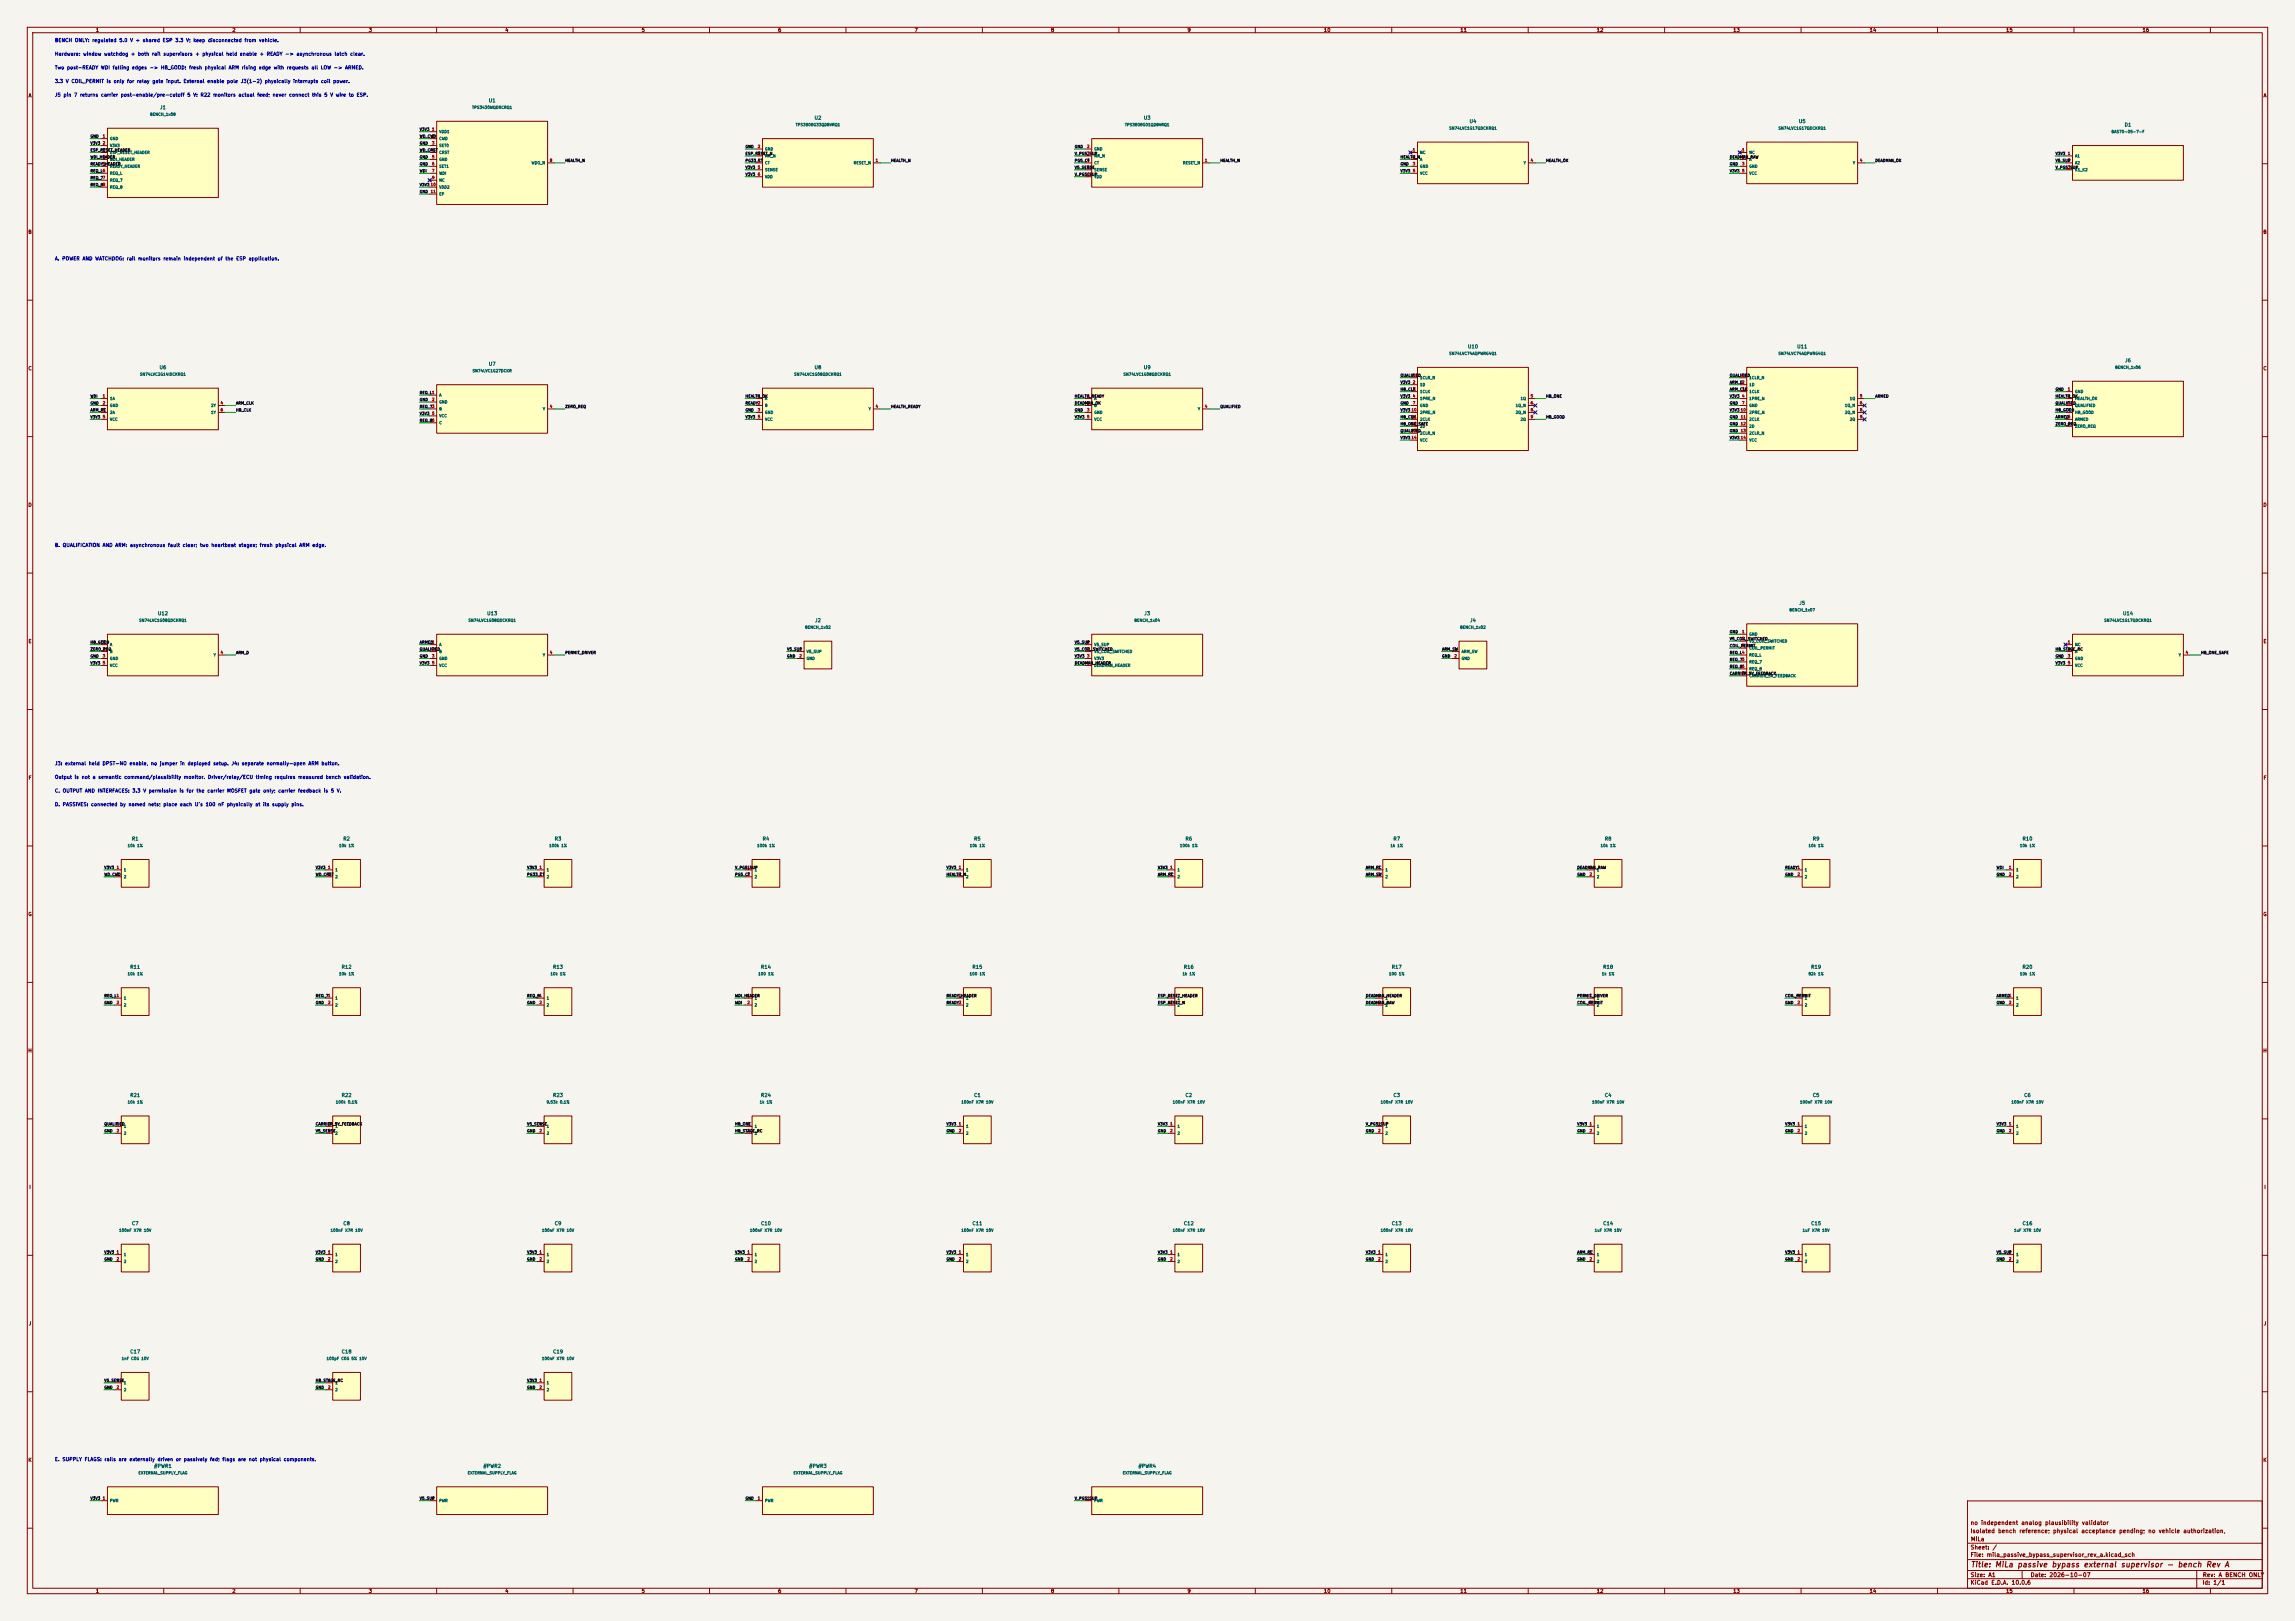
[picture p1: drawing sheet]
<svg xmlns="http://www.w3.org/2000/svg" width="841mm" height="594mm" viewBox="0 0 841 594" stroke-linecap="round" stroke-linejoin="round" font-family="sans-serif">
<defs><g id="words">
<text font-size="2" fill="#840000" x="722" y="574.8">Title: MiLa passive bypass external supervisor - bench Rev A</text>
<g font-size="1.5" fill="#840000">
<text x="721.9" y="562.1">Isolated bench reference; physical acceptance pending; no vehicle authorization,</text>
<text x="721.9" y="559.1">no independent analog plausibility validator</text>
<text x="721.9" y="568.1">Sheet: /</text>
<text x="722" y="565.1">MiLa</text>
<text x="721.9" y="570.8">File: mila_passive_bypass_supervisor_rev_a.kicad_sch</text>
<text x="721.9" y="581">KiCad E.D.A. 10.0.6</text>
<text x="721.9" y="578.2">Size: A1</text>
<text x="743.9" y="578.2">Date: 2026-10-07</text>
<text x="806.9" y="581">Id: 1/1</text>
<text x="807" y="578.2">Rev: A BENCH ONLY</text>
</g>
<g font-size="1.3" fill="#840000">
<text x="35" y="12">1</text>
<text x="85" y="12">2</text>
<text x="135" y="12">3</text>
<text x="185" y="12">4</text>
<text x="235" y="12">5</text>
<text x="285" y="12">6</text>
<text x="335" y="12">7</text>
<text x="385" y="12">8</text>
<text x="435" y="12">9</text>
<text x="485" y="12">10</text>
<text x="535" y="12">11</text>
<text x="585" y="12">12</text>
<text x="635" y="12">13</text>
<text x="685" y="12">14</text>
<text x="735" y="12">15</text>
<text x="785" y="12">16</text>
<text x="10.3" y="36">A</text>
<text x="829.3" y="36">A</text>
<text x="10.2" y="86">B</text>
<text x="829.2" y="86">B</text>
<text x="10.2" y="136">C</text>
<text x="829.2" y="136">C</text>
<text x="10.2" y="186">D</text>
<text x="829.2" y="186">D</text>
<text x="10.3" y="236">E</text>
<text x="829.3" y="236">E</text>
<text x="10.3" y="286">F</text>
<text x="829.3" y="286">F</text>
<text x="10.2" y="336">G</text>
<text x="829.2" y="336">G</text>
<text x="10.2" y="386">H</text>
<text x="829.2" y="386">H</text>
<text x="10.6" y="436">I</text>
<text x="829.6" y="436">I</text>
<text x="10.4" y="486">J</text>
<text x="829.4" y="486">J</text>
<text x="10.2" y="536">K</text>
<text x="829.2" y="536">K</text>
<text x="35" y="584">1</text>
<text x="85" y="584">2</text>
<text x="135" y="584">3</text>
<text x="185" y="584">4</text>
<text x="235" y="584">5</text>
<text x="285" y="584">6</text>
<text x="335" y="584">7</text>
<text x="385" y="584">8</text>
<text x="435" y="584">9</text>
<text x="485" y="584">10</text>
<text x="535" y="584">11</text>
<text x="585" y="584">12</text>
<text x="635" y="584">13</text>
<text x="685" y="584">14</text>
<text x="735" y="584">15</text>
<text x="785" y="584">16</text>
</g>
<g font-size="1.3" fill="#0000c2">
<text x="20" y="15.7">BENCH ONLY: regulated 5.0 V + shared ESP 3.3 V; keep disconnected from vehicle.</text>
<text x="20" y="20.7">Hardware: window watchdog + both rail supervisors + physical held enable + READY -&gt; asynchronous latch clear.</text>
<text x="20" y="25.7">Two post-READY WDI falling edges -&gt; HB_GOOD; fresh physical ARM rising edge with requests all LOW -&gt; ARMED.</text>
<text x="20" y="30.7">3.3 V COIL_PERMIT is only for relay gate input. External enable pole J3(1-2) physically interrupts coil power.</text>
<text x="20" y="35.7">J5 pin 7 returns carrier post-enable/pre-cutoff 5 V: R22 monitors actual feed; never connect this 5 V wire to ESP.</text>
<text x="20" y="95.7">A. POWER AND WATCHDOG: rail monitors remain independent of the ESP application.</text>
<text x="20" y="200.7">B. QUALIFICATION AND ARM: asynchronous fault clear; two heartbeat stages; fresh physical ARM edge.</text>
<text x="20" y="280.7">J3: external held DPST-NO enable, no jumper in deployed setup. J4: separate normally-open ARM button.</text>
<text x="20" y="285.7">Output is not a semantic command/plausibility monitor. Driver/relay/ECU timing requires measured bench validation.</text>
<text x="20" y="290.7">C. OUTPUT AND INTERFACES: 3.3 V permission is for the carrier MOSFET gate only; carrier feedback is 5 V.</text>
<text x="20" y="295.7">D. PASSIVES: connected by named nets; place each U's 100 nF physically at its supply pins.</text>
<text x="20" y="535.7">E. SUPPLY FLAGS: rails are externally driven or passively fed; flags are not physical components.</text>
</g>
<g font-size="1.3" fill="#006464">
<text x="58.5" y="40.3">J1</text>
<text x="178.9" y="37.8">U1</text>
<text x="298.3" y="44.1">U2</text>
<text x="419" y="44.1">U3</text>
<text x="538.4" y="45.4">U4</text>
<text x="659" y="45.4">U5</text>
<text x="778.4" y="46.7">D1</text>
<text x="537.7" y="128">U10</text>
<text x="658.4" y="128">U11</text>
<text x="58.3" y="135.6">U6</text>
<text x="178.9" y="134.3">U7</text>
<text x="298.3" y="135.6">U8</text>
<text x="419" y="135.6">U9</text>
<text x="778.6" y="133">J6</text>
<text x="659.2" y="221.9">J5</text>
<text x="57.7" y="225.8">U12</text>
<text x="178.3" y="225.8">U13</text>
<text x="419.2" y="225.8">J3</text>
<text x="777.8" y="225.8">U14</text>
<text x="298.5" y="228.3">J2</text>
<text x="538.5" y="228.3">J4</text>
<text x="48.2" y="308.3">R1</text>
<text x="125.6" y="308.3">R2</text>
<text x="203.1" y="308.3">R3</text>
<text x="279.3" y="308.3">R4</text>
<text x="356.8" y="308.3">R5</text>
<text x="434.2" y="308.3">R6</text>
<text x="510.4" y="308.3">R7</text>
<text x="587.9" y="308.3">R8</text>
<text x="664.1" y="308.3">R9</text>
<text x="741" y="308.3">R10</text>
<text x="47.6" y="355.3">R11</text>
<text x="125" y="355.3">R12</text>
<text x="202.5" y="355.3">R13</text>
<text x="278.7" y="355.3">R14</text>
<text x="356.2" y="355.3">R15</text>
<text x="433.6" y="355.3">R16</text>
<text x="509.8" y="355.3">R17</text>
<text x="587.3" y="355.3">R18</text>
<text x="663.5" y="355.3">R19</text>
<text x="741" y="355.3">R20</text>
<text x="47.6" y="402.3">R21</text>
<text x="125" y="402.3">R22</text>
<text x="202.5" y="402.3">R23</text>
<text x="278.7" y="402.3">R24</text>
<text x="356.8" y="402.3">C1</text>
<text x="434.2" y="402.3">C2</text>
<text x="510.4" y="402.3">C3</text>
<text x="587.9" y="402.3">C4</text>
<text x="664.1" y="402.3">C5</text>
<text x="741.6" y="402.3">C6</text>
<text x="48.2" y="449.3">C7</text>
<text x="125.6" y="449.3">C8</text>
<text x="203.1" y="449.3">C9</text>
<text x="278.7" y="449.3">C10</text>
<text x="356.2" y="449.3">C11</text>
<text x="433.6" y="449.3">C12</text>
<text x="509.8" y="449.3">C13</text>
<text x="587.3" y="449.3">C14</text>
<text x="663.5" y="449.3">C15</text>
<text x="741" y="449.3">C16</text>
<text x="47.6" y="496.3">C17</text>
<text x="125" y="496.3">C18</text>
<text x="202.5" y="496.3">C19</text>
<text x="56.3" y="538.2">#PWR1</text>
<text x="177" y="538.2">#PWR2</text>
<text x="296.4" y="538.2">#PWR3</text>
<text x="417" y="538.2">#PWR4</text>
</g>
<g font-size="1" fill="#006464">
<text x="172.9" y="40.1">TPS3430WQDRCRQ1</text>
<text x="54.9" y="42.7">BENCH_1x08</text>
<text x="291.5" y="46.5">TPS3808G33QDBVRQ1</text>
<text x="412.1" y="46.5">TPS3808G01QDBVRQ1</text>
<text x="530.9" y="47.7">SN74LVC1G17QDCKRQ1</text>
<text x="651.6" y="47.7">SN74LVC1G17QDCKRQ1</text>
<text x="40.2" y="51.6">GND</text>
<text x="160.8" y="49">VDD1</text>
<text x="160.8" y="51.6">CWD</text>
<text x="773.6" y="49">BAS70-05-7-F</text>
<text x="40.2" y="54.1">V3V3</text>
<text x="40.2" y="56.6">ESP_RESET_HEADER</text>
<text x="40.2" y="59.2">WDI_HEADER</text>
<text x="160.8" y="54.1">SET0</text>
<text x="160.8" y="56.6">CRST</text>
<text x="160.8" y="59.2">GND</text>
<text x="280.2" y="55.4">GND</text>
<text x="280.2" y="57.9">MR_N</text>
<text x="400.9" y="55.4">GND</text>
<text x="400.9" y="57.9">MR_N</text>
<text x="520.2" y="56.6">NC</text>
<text x="520.2" y="59.2">A</text>
<text x="640.9" y="56.6">NC</text>
<text x="640.9" y="59.2">A</text>
<text x="760.3" y="57.9">A1</text>
<text x="40.2" y="61.7">READY_HEADER</text>
<text x="40.2" y="64.3">REQ_L</text>
<text x="160.8" y="61.7">SET1</text>
<text x="160.8" y="64.3">WDI</text>
<text x="194.7" y="60.4">WDO_N</text>
<text x="280.2" y="60.4">CT</text>
<text x="280.2" y="63">SENSE</text>
<text x="280.2" y="65.5">VDD</text>
<text x="312.7" y="60.4">RESET_N</text>
<text x="400.9" y="60.4">CT</text>
<text x="400.9" y="63">SENSE</text>
<text x="400.9" y="65.5">VDD</text>
<text x="433.4" y="60.4">RESET_N</text>
<text x="520.2" y="61.7">GND</text>
<text x="520.2" y="64.3">VCC</text>
<text x="558.2" y="60.4">Y</text>
<text x="640.9" y="61.7">GND</text>
<text x="640.9" y="64.3">VCC</text>
<text x="678.9" y="60.4">Y</text>
<text x="760.3" y="60.4">A2</text>
<text x="760.3" y="63">K1_K2</text>
<text x="40.2" y="66.8">REQ_7</text>
<text x="40.2" y="69.3">REQ_8</text>
<text x="160.8" y="66.8">NC</text>
<text x="160.8" y="69.3">VDD2</text>
<text x="160.8" y="71.9">EP</text>
<text x="530.9" y="130.3">SN74LVC74AQPWRG4Q1</text>
<text x="651.6" y="130.3">SN74LVC74AQPWRG4Q1</text>
<text x="51.1" y="137.9">SN74LVC2G14IDCKRQ1</text>
<text x="173" y="136.6">SN74LVC1G27DCKR</text>
<text x="290.9" y="137.9">SN74LVC1G08QDCKRQ1</text>
<text x="411.5" y="137.9">SN74LVC1G08QDCKRQ1</text>
<text x="775" y="135.4">BENCH_1x06</text>
<text x="520.2" y="139.2">1CLR_N</text>
<text x="520.2" y="141.7">1D</text>
<text x="640.9" y="139.2">1CLR_N</text>
<text x="640.9" y="141.7">1D</text>
<text x="40.2" y="146.8">1A</text>
<text x="40.2" y="149.3">GND</text>
<text x="77.2" y="149.3">2Y</text>
<text x="160.8" y="145.5">A</text>
<text x="160.8" y="148.1">GND</text>
<text x="280.2" y="146.8">A</text>
<text x="280.2" y="149.3">B</text>
<text x="400.9" y="146.8">A</text>
<text x="400.9" y="149.3">B</text>
<text x="520.2" y="144.3">1CLK</text>
<text x="520.2" y="146.8">1PRE_N</text>
<text x="520.2" y="149.3">GND</text>
<text x="555.3" y="149.3">1Q_N</text>
<text x="557.1" y="146.8">1Q</text>
<text x="640.9" y="144.3">1CLK</text>
<text x="640.9" y="146.8">1PRE_N</text>
<text x="640.9" y="149.3">GND</text>
<text x="675.9" y="149.3">1Q_N</text>
<text x="677.7" y="146.8">1Q</text>
<text x="760.3" y="144.3">GND</text>
<text x="760.3" y="146.8">HEALTH_OK</text>
<text x="760.3" y="149.3">QUALIFIED</text>
<text x="40.2" y="151.9">2A</text>
<text x="40.2" y="154.4">VCC</text>
<text x="77.2" y="151.9">1Y</text>
<text x="160.8" y="150.6">B</text>
<text x="160.8" y="153.2">VCC</text>
<text x="160.8" y="155.7">C</text>
<text x="198.8" y="150.6">Y</text>
<text x="280.2" y="151.9">GND</text>
<text x="280.2" y="154.4">VCC</text>
<text x="318.2" y="150.6">Y</text>
<text x="400.9" y="151.9">GND</text>
<text x="400.9" y="154.4">VCC</text>
<text x="438.8" y="150.6">Y</text>
<text x="520.2" y="151.9">2PRE_N</text>
<text x="520.2" y="154.4">2CLK</text>
<text x="555.3" y="151.9">2Q_N</text>
<text x="557.1" y="154.4">2Q</text>
<text x="640.9" y="151.9">2PRE_N</text>
<text x="640.9" y="154.4">2CLK</text>
<text x="675.9" y="151.9">2Q_N</text>
<text x="677.7" y="154.4">2Q</text>
<text x="760.3" y="151.9">HB_GOOD</text>
<text x="760.3" y="154.4">ARMED</text>
<text x="520.2" y="157">2D</text>
<text x="520.2" y="159.5">2CLR_N</text>
<text x="640.9" y="157">2D</text>
<text x="640.9" y="159.5">2CLR_N</text>
<text x="760.3" y="157">ZERO_REQ</text>
<text x="520.2" y="162">VCC</text>
<text x="640.9" y="162">VCC</text>
<text x="655.6" y="224.3">BENCH_1x07</text>
<text x="50.9" y="228.1">SN74LVC1G08QDCKRQ1</text>
<text x="171.5" y="228.1">SN74LVC1G08QDCKRQ1</text>
<text x="294.9" y="230.6">BENCH_1x02</text>
<text x="415.6" y="228.1">BENCH_1x04</text>
<text x="534.9" y="230.6">BENCH_1x02</text>
<text x="640.9" y="233.2">GND</text>
<text x="770.9" y="228.1">SN74LVC1G17QDCKRQ1</text>
<text x="40.2" y="237">A</text>
<text x="40.2" y="239.5">B</text>
<text x="160.8" y="237">A</text>
<text x="160.8" y="239.5">B</text>
<text x="295.4" y="239.5">V5_SUP</text>
<text x="400.9" y="237">V5_SUP</text>
<text x="400.9" y="239.5">V5_COIL_SWITCHED</text>
<text x="535.5" y="239.5">ARM_SW</text>
<text x="640.9" y="235.7">V5_COIL_SWITCHED</text>
<text x="640.9" y="238.2">COIL_PERMIT</text>
<text x="760.3" y="237">NC</text>
<text x="760.3" y="239.5">A</text>
<text x="40.2" y="242.1">GND</text>
<text x="40.2" y="244.6">VCC</text>
<text x="78.2" y="240.8">Y</text>
<text x="160.8" y="242.1">GND</text>
<text x="160.8" y="244.6">VCC</text>
<text x="198.8" y="240.8">Y</text>
<text x="295.4" y="242.1">GND</text>
<text x="400.9" y="242.1">V3V3</text>
<text x="400.9" y="244.6">DEADMAN_HEADER</text>
<text x="535.5" y="242.1">GND</text>
<text x="640.9" y="240.8">REQ_L</text>
<text x="640.9" y="243.3">REQ_7</text>
<text x="640.9" y="245.9">REQ_8</text>
<text x="760.3" y="242.1">GND</text>
<text x="760.3" y="244.6">VCC</text>
<text x="798.2" y="240.8">Y</text>
<text x="640.9" y="248.4">CARRIER_5V_FEEDBACK</text>
<text x="46.6" y="310.6">10k 1%</text>
<text x="124.1" y="310.6">10k 1%</text>
<text x="201.1" y="310.6">100k 1%</text>
<text x="277.3" y="310.6">100k 1%</text>
<text x="355.3" y="310.6">10k 1%</text>
<text x="432.2" y="310.6">100k 1%</text>
<text x="509.4" y="310.6">1k 1%</text>
<text x="586.4" y="310.6">10k 1%</text>
<text x="662.6" y="310.6">10k 1%</text>
<text x="740.1" y="310.6">10k 1%</text>
<text x="45.3" y="319.5">1</text>
<text x="45.3" y="322.1">2</text>
<text x="122.7" y="319.5">1</text>
<text x="122.7" y="322.1">2</text>
<text x="200.2" y="319.5">1</text>
<text x="200.2" y="322.1">2</text>
<text x="276.4" y="319.5">1</text>
<text x="276.4" y="322.1">2</text>
<text x="353.9" y="319.5">1</text>
<text x="353.9" y="322.1">2</text>
<text x="431.3" y="319.5">1</text>
<text x="431.3" y="322.1">2</text>
<text x="507.5" y="319.5">1</text>
<text x="507.5" y="322.1">2</text>
<text x="585" y="319.5">1</text>
<text x="585" y="322.1">2</text>
<text x="661.2" y="319.5">1</text>
<text x="661.2" y="322.1">2</text>
<text x="738.7" y="319.5">1</text>
<text x="738.7" y="322.1">2</text>
<text x="46.6" y="357.6">10k 1%</text>
<text x="124.1" y="357.6">10k 1%</text>
<text x="201.6" y="357.6">10k 1%</text>
<text x="277.7" y="357.6">100 1%</text>
<text x="355.2" y="357.6">100 1%</text>
<text x="433.2" y="357.6">1k 1%</text>
<text x="508.9" y="357.6">100 1%</text>
<text x="586.9" y="357.6">1k 1%</text>
<text x="662.6" y="357.6">82k 1%</text>
<text x="740.1" y="357.6">10k 1%</text>
<text x="45.3" y="366.5">1</text>
<text x="45.3" y="369.1">2</text>
<text x="122.7" y="366.5">1</text>
<text x="122.7" y="369.1">2</text>
<text x="200.2" y="366.5">1</text>
<text x="200.2" y="369.1">2</text>
<text x="276.4" y="366.5">1</text>
<text x="276.4" y="369.1">2</text>
<text x="353.9" y="366.5">1</text>
<text x="353.9" y="369.1">2</text>
<text x="431.3" y="366.5">1</text>
<text x="431.3" y="369.1">2</text>
<text x="507.5" y="366.5">1</text>
<text x="507.5" y="369.1">2</text>
<text x="585" y="366.5">1</text>
<text x="585" y="369.1">2</text>
<text x="661.2" y="366.5">1</text>
<text x="661.2" y="369.1">2</text>
<text x="738.7" y="366.5">1</text>
<text x="738.7" y="369.1">2</text>
<text x="46.6" y="404.6">10k 1%</text>
<text x="122.9" y="404.6">100k 0.1%</text>
<text x="200.2" y="404.6">9.53k 0.1%</text>
<text x="278.3" y="404.6">1k 1%</text>
<text x="352.1" y="404.6">100nF X7R 10V</text>
<text x="429.6" y="404.6">100nF X7R 10V</text>
<text x="505.8" y="404.6">100nF X7R 10V</text>
<text x="583.3" y="404.6">100nF X7R 10V</text>
<text x="659.5" y="404.6">100nF X7R 10V</text>
<text x="736.9" y="404.6">100nF X7R 10V</text>
<text x="45.3" y="413.5">1</text>
<text x="122.7" y="413.5">1</text>
<text x="200.2" y="413.5">1</text>
<text x="276.4" y="413.5">1</text>
<text x="353.9" y="413.5">1</text>
<text x="431.3" y="413.5">1</text>
<text x="507.5" y="413.5">1</text>
<text x="585" y="413.5">1</text>
<text x="661.2" y="413.5">1</text>
<text x="738.7" y="413.5">1</text>
<text x="45.3" y="416">2</text>
<text x="122.7" y="416">2</text>
<text x="200.2" y="416">2</text>
<text x="276.4" y="416">2</text>
<text x="353.9" y="416">2</text>
<text x="431.3" y="416">2</text>
<text x="507.5" y="416">2</text>
<text x="585" y="416">2</text>
<text x="661.2" y="416">2</text>
<text x="738.7" y="416">2</text>
<text x="43.5" y="451.6">100nF X7R 10V</text>
<text x="121" y="451.6">100nF X7R 10V</text>
<text x="198.5" y="451.6">100nF X7R 10V</text>
<text x="274.7" y="451.6">100nF X7R 10V</text>
<text x="352.1" y="451.6">100nF X7R 10V</text>
<text x="429.6" y="451.6">100nF X7R 10V</text>
<text x="505.8" y="451.6">100nF X7R 10V</text>
<text x="584.2" y="451.6">1uF X7R 10V</text>
<text x="660.4" y="451.6">1uF X7R 10V</text>
<text x="737.9" y="451.6">1uF X7R 10V</text>
<text x="45.3" y="460.5">1</text>
<text x="122.7" y="460.5">1</text>
<text x="200.2" y="460.5">1</text>
<text x="276.4" y="460.5">1</text>
<text x="353.9" y="460.5">1</text>
<text x="431.3" y="460.5">1</text>
<text x="507.5" y="460.5">1</text>
<text x="585" y="460.5">1</text>
<text x="661.2" y="460.5">1</text>
<text x="738.7" y="460.5">1</text>
<text x="45.3" y="463">2</text>
<text x="122.7" y="463">2</text>
<text x="200.2" y="463">2</text>
<text x="276.4" y="463">2</text>
<text x="353.9" y="463">2</text>
<text x="431.3" y="463">2</text>
<text x="507.5" y="463">2</text>
<text x="585" y="463">2</text>
<text x="661.2" y="463">2</text>
<text x="738.7" y="463">2</text>
<text x="44.5" y="498.6">1nF C0G 10V</text>
<text x="119.5" y="498.6">100pF C0G 5% 10V</text>
<text x="198.5" y="498.6">100nF X7R 10V</text>
<text x="45.3" y="507.5">1</text>
<text x="122.7" y="507.5">1</text>
<text x="200.2" y="507.5">1</text>
<text x="45.3" y="510">2</text>
<text x="122.7" y="510">2</text>
<text x="200.2" y="510">2</text>
<text x="50.6" y="540.5">EXTERNAL_SUPPLY_FLAG</text>
<text x="171.3" y="540.5">EXTERNAL_SUPPLY_FLAG</text>
<text x="290.6" y="540.5">EXTERNAL_SUPPLY_FLAG</text>
<text x="411.3" y="540.5">EXTERNAL_SUPPLY_FLAG</text>
<text x="40.2" y="550.7">PWR</text>
<text x="160.8" y="550.7">PWR</text>
<text x="280.2" y="550.7">PWR</text>
<text x="400.9" y="550.7">PWR</text>
</g>
<g font-size="1" fill="#0f0f0f">
<text x="33" y="53.2">V3V3</text>
<text x="33" y="50.7">GND</text>
<text x="153.7" y="53.2">GND</text>
<text x="153.7" y="50.7">WD_CWD</text>
<text x="153.7" y="48.2">V3V3</text>
<text x="33" y="58.3">WDI_HEADER</text>
<text x="33" y="55.8">ESP_RESET_HEADER</text>
<text x="153.7" y="58.3">GND</text>
<text x="153.7" y="55.8">WD_CRST</text>
<text x="207" y="59.6">HEALTH_N</text>
<text x="273.1" y="57">ESP_RESET_N</text>
<text x="273.1" y="59.6">PG33_CT</text>
<text x="273.1" y="54.5">GND</text>
<text x="326.4" y="59.6">HEALTH_N</text>
<text x="393.7" y="57">V_PG5_SUP</text>
<text x="393.7" y="59.6">PG5_CT</text>
<text x="393.7" y="54.5">GND</text>
<text x="447" y="59.6">HEALTH_N</text>
<text x="513.1" y="58.3">HEALTH_N</text>
<text x="566.4" y="59.6">HEALTH_OK</text>
<text x="633.7" y="58.3">DEADMAN_RAW</text>
<text x="687.1" y="59.6">DEADMAN_OK</text>
<text x="753.1" y="57">V3V3</text>
<text x="753.1" y="59.6">V5_SUP</text>
<text x="33" y="65.9">REQ_77</text>
<text x="33" y="60.9">READY_HEADER</text>
<text x="33" y="63.4">REQ_L6</text>
<text x="153.7" y="60.9">GND</text>
<text x="153.7" y="63.4">WDI</text>
<text x="273.1" y="62.1">V3V3</text>
<text x="273.1" y="64.7">V3V3</text>
<text x="393.7" y="62.1">V5_SENSE</text>
<text x="393.7" y="64.7">V_PG5_SUP</text>
<text x="513.1" y="60.9">GND</text>
<text x="513.1" y="63.4">V3V3</text>
<text x="633.7" y="60.9">GND</text>
<text x="633.7" y="63.4">V3V3</text>
<text x="753.1" y="62.1">V_PG5_SUP</text>
<text x="33" y="68.5">REQ_88</text>
<text x="153.7" y="71">GND</text>
<text x="153.7" y="68.5">V3V3</text>
<text x="513.1" y="138.3">QUALIFIED</text>
<text x="513.1" y="143.4">HB_CLK</text>
<text x="513.1" y="140.9">V3V3</text>
<text x="633.7" y="143.4">ARM_CLK</text>
<text x="633.7" y="138.3">QUALIFIED</text>
<text x="633.7" y="140.9">ARM_D2</text>
<text x="753.1" y="143.4">GND</text>
<text x="33" y="148.5">GND</text>
<text x="33" y="145.9">WDI</text>
<text x="86.4" y="148.5">ARM_CLK</text>
<text x="153.7" y="149.8">REQ_73</text>
<text x="153.7" y="147.2">GND</text>
<text x="153.7" y="144.7">REQ_L1</text>
<text x="207" y="149.8">ZERO_REQ</text>
<text x="273.1" y="148.5">READY2</text>
<text x="273.1" y="145.9">HEALTH_OK</text>
<text x="326.4" y="149.8">HEALTH_READY</text>
<text x="393.7" y="145.9">HEALTH_READY</text>
<text x="393.7" y="148.5">DEADMAN_OK</text>
<text x="447" y="149.8">QUALIFIED</text>
<text x="513.1" y="145.9">V3V3</text>
<text x="513.1" y="148.5">GND</text>
<text x="566.4" y="145.9">HB_ONE</text>
<text x="633.7" y="145.9">V3V3</text>
<text x="633.7" y="148.5">GND</text>
<text x="687.1" y="145.9">ARMED</text>
<text x="753.1" y="145.9">HEALTH_OK</text>
<text x="753.1" y="148.5">QUALIFIED</text>
<text x="33" y="153.6">V3V3</text>
<text x="33" y="151">ARM_RC</text>
<text x="86.4" y="151">HB_CLK</text>
<text x="153.7" y="154.8">REQ_86</text>
<text x="153.7" y="152.3">V3V3</text>
<text x="273.1" y="153.6">V3V3</text>
<text x="273.1" y="151">GND</text>
<text x="393.7" y="151">GND</text>
<text x="393.7" y="153.6">V3V3</text>
<text x="513.1" y="151">V3V3</text>
<text x="513.1" y="153.6">HB_CLK</text>
<text x="566.4" y="153.6">HB_GOOD</text>
<text x="633.7" y="151">V3V3</text>
<text x="633.7" y="153.6">GND</text>
<text x="753.1" y="153.6">ARMED</text>
<text x="753.1" y="151">HB_GOOD</text>
<text x="513.1" y="156.1">HB_ONE_SAFE</text>
<text x="513.1" y="158.6">QUALIFIED</text>
<text x="513.1" y="161.2">V3V3</text>
<text x="633.7" y="156.1">GND</text>
<text x="633.7" y="158.6">GND</text>
<text x="633.7" y="161.2">V3V3</text>
<text x="753.1" y="156.1">ZERO_REQ</text>
<text x="633.7" y="232.3">GND</text>
<text x="33" y="238.7">ZERO_REQ</text>
<text x="33" y="236.1">HB_GOOD</text>
<text x="86.4" y="239.9">ARM_D</text>
<text x="153.7" y="238.7">QUALIFIED</text>
<text x="153.7" y="236.1">ARMED</text>
<text x="207" y="239.9">PERMIT_DRIVER</text>
<text x="288.3" y="238.7">V5_SUP</text>
<text x="393.7" y="238.7">V5_COIL_SWITCHED</text>
<text x="393.7" y="236.1">V5_SUP</text>
<text x="528.3" y="238.7">ARM_SW</text>
<text x="633.7" y="234.8">V5_COIL_SWITCHED</text>
<text x="633.7" y="237.4">COIL_PERMIT</text>
<text x="633.7" y="239.9">REQ_L4</text>
<text x="753.1" y="238.7">HB_STAGE_RC</text>
<text x="806.5" y="239.9">HB_ONE_SAFE</text>
<text x="33" y="243.7">V3V3</text>
<text x="33" y="241.2">GND</text>
<text x="153.7" y="243.7">V3V3</text>
<text x="153.7" y="241.2">GND</text>
<text x="288.3" y="241.2">GND</text>
<text x="393.7" y="243.7">DEADMAN_HEADER</text>
<text x="393.7" y="241.2">V3V3</text>
<text x="528.3" y="241.2">GND</text>
<text x="633.7" y="242.5">REQ_75</text>
<text x="633.7" y="245">REQ_86</text>
<text x="753.1" y="243.7">V3V3</text>
<text x="753.1" y="241.2">GND</text>
<text x="633.7" y="247.5">CARRIER_5V_FEEDBACK</text>
<text x="38.1" y="318.7">V3V3</text>
<text x="38.1" y="321.2">WD_CWD</text>
<text x="115.6" y="318.7">V3V3</text>
<text x="115.6" y="321.2">WD_CRST</text>
<text x="193" y="318.7">V3V3</text>
<text x="193" y="321.2">PG33_CT</text>
<text x="269.2" y="318.7">V_PG5_SUP</text>
<text x="269.2" y="321.2">PG5_CT</text>
<text x="346.7" y="318.7">V3V3</text>
<text x="346.7" y="321.2">HEALTH_N</text>
<text x="424.2" y="318.7">V3V3</text>
<text x="424.2" y="321.2">ARM_RC</text>
<text x="500.4" y="318.7">ARM_RC</text>
<text x="500.4" y="321.2">ARM_SW</text>
<text x="577.9" y="321.2">GND</text>
<text x="577.9" y="318.7">DEADMAN_RAW</text>
<text x="654.1" y="321.2">GND</text>
<text x="654.1" y="318.7">READY1</text>
<text x="731.5" y="321.2">GND</text>
<text x="731.5" y="318.7">WDI</text>
<text x="38.1" y="365.7">REQ_L1</text>
<text x="115.6" y="365.7">REQ_71</text>
<text x="193" y="365.7">REQ_81</text>
<text x="269.2" y="365.7">WDI_HEADER</text>
<text x="346.7" y="365.7">READY_HEADER</text>
<text x="424.2" y="365.7">ESP_RESET_HEADER</text>
<text x="500.4" y="365.7">DEADMAN_HEADER</text>
<text x="577.9" y="365.7">PERMIT_DRIVER</text>
<text x="654.1" y="365.7">COIL_PERMIT</text>
<text x="731.5" y="365.7">ARMED</text>
<text x="38.1" y="368.2">GND</text>
<text x="115.6" y="368.2">GND</text>
<text x="193" y="368.2">GND</text>
<text x="269.2" y="368.2">WDI</text>
<text x="346.7" y="368.2">READY2</text>
<text x="424.2" y="368.2">ESP_RESET_N</text>
<text x="500.4" y="368.2">DEADMAN_RAW</text>
<text x="577.9" y="368.2">COIL_PERMIT</text>
<text x="654.1" y="368.2">GND</text>
<text x="731.5" y="368.2">GND</text>
<text x="38.1" y="412.6">QUALIFIED</text>
<text x="115.6" y="412.6">CARRIER_5V_FEEDBACK</text>
<text x="193" y="412.6">V5_SENSE</text>
<text x="269.2" y="412.6">HB_ONE</text>
<text x="346.7" y="412.6">V3V3</text>
<text x="424.2" y="412.6">V3V3</text>
<text x="500.4" y="412.6">V_PG5_SUP</text>
<text x="577.9" y="412.6">V3V3</text>
<text x="654.1" y="412.6">V3V3</text>
<text x="731.5" y="412.6">V3V3</text>
<text x="38.1" y="415.2">GND</text>
<text x="115.6" y="415.2">V5_SENSE</text>
<text x="193" y="415.2">GND</text>
<text x="269.2" y="415.2">HB_STAGE_RC</text>
<text x="346.7" y="415.2">GND</text>
<text x="424.2" y="415.2">GND</text>
<text x="500.4" y="415.2">GND</text>
<text x="577.9" y="415.2">GND</text>
<text x="654.1" y="415.2">GND</text>
<text x="731.5" y="415.2">GND</text>
<text x="38.1" y="459.6">V3V3</text>
<text x="115.6" y="459.6">V3V3</text>
<text x="193" y="459.6">V3V3</text>
<text x="269.2" y="459.6">V3V3</text>
<text x="346.7" y="459.6">V3V3</text>
<text x="424.2" y="459.6">V3V3</text>
<text x="500.4" y="459.6">V3V3</text>
<text x="577.9" y="459.6">ARM_RC</text>
<text x="654.1" y="459.6">V3V3</text>
<text x="731.5" y="459.6">V5_SUP</text>
<text x="38.1" y="462.2">GND</text>
<text x="115.6" y="462.2">GND</text>
<text x="193" y="462.2">GND</text>
<text x="269.2" y="462.2">GND</text>
<text x="346.7" y="462.2">GND</text>
<text x="424.2" y="462.2">GND</text>
<text x="500.4" y="462.2">GND</text>
<text x="577.9" y="462.2">GND</text>
<text x="654.1" y="462.2">GND</text>
<text x="731.5" y="462.2">GND</text>
<text x="38.1" y="506.6">V5_SENSE</text>
<text x="38.1" y="509.2">GND</text>
<text x="115.6" y="509.2">GND</text>
<text x="115.6" y="506.6">HB_STAGE_RC</text>
<text x="193" y="506.6">V3V3</text>
<text x="193" y="509.2">GND</text>
<text x="33" y="549.8">V3V3</text>
<text x="153.7" y="549.8">V5_SUP</text>
<text x="273.1" y="549.8">GND</text>
<text x="393.7" y="549.8">V_PG5_SUP</text>
</g>
<g font-size="1" fill="#a90000">
<text x="37.5" y="50.6">1</text>
<text x="37.5" y="53.2">2</text>
<text x="158.2" y="48.1">1</text>
<text x="158.2" y="50.6">2</text>
<text x="158.2" y="53.2">3</text>
<text x="37.5" y="55.7">3</text>
<text x="37.5" y="58.2">4</text>
<text x="158.2" y="55.7">4</text>
<text x="158.2" y="58.2">5</text>
<text x="201.4" y="59.5">8</text>
<text x="277.6" y="54.4">2</text>
<text x="277.6" y="57">3</text>
<text x="277.6" y="59.5">4</text>
<text x="320.7" y="59.5">1</text>
<text x="398.2" y="54.4">2</text>
<text x="398.2" y="57">3</text>
<text x="398.2" y="59.5">4</text>
<text x="441.4" y="59.5">1</text>
<text x="517.6" y="55.7">1</text>
<text x="517.6" y="58.2">2</text>
<text x="560.8" y="59.5">4</text>
<text x="638.2" y="55.7">1</text>
<text x="638.2" y="58.2">2</text>
<text x="681.4" y="59.5">4</text>
<text x="757.6" y="57">1</text>
<text x="757.6" y="59.5">2</text>
<text x="37.5" y="60.8">5</text>
<text x="158.2" y="60.8">6</text>
<text x="158.2" y="63.3">7</text>
<text x="158.2" y="65.9">9</text>
<text x="277.6" y="62">5</text>
<text x="277.6" y="64.6">6</text>
<text x="398.2" y="62">5</text>
<text x="398.2" y="64.6">6</text>
<text x="517.6" y="60.8">3</text>
<text x="517.6" y="63.3">5</text>
<text x="638.2" y="60.8">3</text>
<text x="638.2" y="63.3">5</text>
<text x="757.6" y="62">3</text>
<text x="157.7" y="68.4">10</text>
<text x="157.7" y="70.9">11</text>
<text x="517.6" y="138.2">1</text>
<text x="517.6" y="140.8">2</text>
<text x="517.6" y="143.3">3</text>
<text x="638.2" y="138.2">1</text>
<text x="638.2" y="143.3">3</text>
<text x="757.6" y="143.3">1</text>
<text x="37.5" y="145.9">1</text>
<text x="37.5" y="148.4">2</text>
<text x="80.7" y="148.4">4</text>
<text x="158.2" y="147.1">2</text>
<text x="201.4" y="149.7">4</text>
<text x="277.6" y="145.9">1</text>
<text x="320.7" y="149.7">4</text>
<text x="398.2" y="145.9">1</text>
<text x="398.2" y="148.4">2</text>
<text x="441.4" y="149.7">4</text>
<text x="517.6" y="145.9">4</text>
<text x="517.6" y="148.4">7</text>
<text x="560.8" y="145.9">5</text>
<text x="560.8" y="148.4">6</text>
<text x="638.2" y="145.9">4</text>
<text x="638.2" y="148.4">7</text>
<text x="681.4" y="145.9">5</text>
<text x="681.4" y="148.4">6</text>
<text x="757.6" y="145.9">2</text>
<text x="757.6" y="148.4">3</text>
<text x="37.5" y="150.9">3</text>
<text x="37.5" y="153.5">5</text>
<text x="80.7" y="150.9">6</text>
<text x="158.2" y="152.2">5</text>
<text x="277.6" y="150.9">3</text>
<text x="277.6" y="153.5">5</text>
<text x="398.2" y="150.9">3</text>
<text x="398.2" y="153.5">5</text>
<text x="517.1" y="150.9">10</text>
<text x="517.1" y="153.5">11</text>
<text x="560.8" y="150.9">8</text>
<text x="560.8" y="153.5">9</text>
<text x="637.8" y="150.9">10</text>
<text x="637.8" y="153.5">11</text>
<text x="681.4" y="150.9">8</text>
<text x="681.4" y="153.5">9</text>
<text x="757.6" y="150.9">4</text>
<text x="757.6" y="153.5">5</text>
<text x="517.1" y="156">12</text>
<text x="517.1" y="158.6">13</text>
<text x="517.1" y="161.1">14</text>
<text x="637.8" y="156">12</text>
<text x="637.8" y="158.6">13</text>
<text x="637.8" y="161.1">14</text>
<text x="757.6" y="156">6</text>
<text x="638.2" y="232.2">1</text>
<text x="37.5" y="236">1</text>
<text x="37.5" y="238.6">2</text>
<text x="80.7" y="239.8">4</text>
<text x="158.2" y="236">1</text>
<text x="158.2" y="238.6">2</text>
<text x="201.4" y="239.8">4</text>
<text x="292.8" y="238.6">1</text>
<text x="398.2" y="236">1</text>
<text x="398.2" y="238.6">2</text>
<text x="532.8" y="238.6">1</text>
<text x="638.2" y="234.8">2</text>
<text x="638.2" y="237.3">3</text>
<text x="757.6" y="236">1</text>
<text x="757.6" y="238.6">2</text>
<text x="800.8" y="239.8">4</text>
<text x="37.5" y="241.1">3</text>
<text x="37.5" y="243.7">5</text>
<text x="158.2" y="241.1">3</text>
<text x="158.2" y="243.7">5</text>
<text x="292.8" y="241.1">2</text>
<text x="398.2" y="241.1">3</text>
<text x="398.2" y="243.7">4</text>
<text x="532.8" y="241.1">2</text>
<text x="757.6" y="241.1">3</text>
<text x="757.6" y="243.7">5</text>
<text x="638.2" y="247.5">7</text>
<text x="42.6" y="318.6">1</text>
<text x="42.6" y="321.1">2</text>
<text x="120.1" y="318.6">1</text>
<text x="120.1" y="321.1">2</text>
<text x="197.5" y="318.6">1</text>
<text x="197.5" y="321.1">2</text>
<text x="273.7" y="318.6">1</text>
<text x="273.7" y="321.1">2</text>
<text x="351.2" y="318.6">1</text>
<text x="351.2" y="321.1">2</text>
<text x="428.7" y="318.6">1</text>
<text x="428.7" y="321.1">2</text>
<text x="504.9" y="318.6">1</text>
<text x="504.9" y="321.1">2</text>
<text x="582.4" y="318.6">1</text>
<text x="582.4" y="321.1">2</text>
<text x="658.6" y="321.1">2</text>
<text x="736" y="318.6">1</text>
<text x="736" y="321.1">2</text>
<text x="273.7" y="365.6">1</text>
<text x="351.2" y="365.6">1</text>
<text x="428.7" y="365.6">1</text>
<text x="504.9" y="365.6">1</text>
<text x="582.4" y="365.6">1</text>
<text x="658.6" y="365.6">1</text>
<text x="736" y="365.6">1</text>
<text x="42.6" y="368.1">2</text>
<text x="120.1" y="368.1">2</text>
<text x="197.5" y="368.1">2</text>
<text x="273.7" y="368.1">2</text>
<text x="428.7" y="368.1">2</text>
<text x="504.9" y="368.1">2</text>
<text x="582.4" y="368.1">2</text>
<text x="658.6" y="368.1">2</text>
<text x="736" y="368.1">2</text>
<text x="42.6" y="412.6">1</text>
<text x="120.1" y="412.6">1</text>
<text x="197.5" y="412.6">1</text>
<text x="273.7" y="412.6">1</text>
<text x="351.2" y="412.6">1</text>
<text x="428.7" y="412.6">1</text>
<text x="504.9" y="412.6">1</text>
<text x="582.4" y="412.6">1</text>
<text x="658.6" y="412.6">1</text>
<text x="736" y="412.6">1</text>
<text x="42.6" y="415.1">2</text>
<text x="120.1" y="415.1">2</text>
<text x="197.5" y="415.1">2</text>
<text x="273.7" y="415.1">2</text>
<text x="351.2" y="415.1">2</text>
<text x="428.7" y="415.1">2</text>
<text x="504.9" y="415.1">2</text>
<text x="582.4" y="415.1">2</text>
<text x="658.6" y="415.1">2</text>
<text x="736" y="415.1">2</text>
<text x="42.6" y="459.6">1</text>
<text x="120.1" y="459.6">1</text>
<text x="197.5" y="459.6">1</text>
<text x="273.7" y="459.6">1</text>
<text x="351.2" y="459.6">1</text>
<text x="428.7" y="459.6">1</text>
<text x="504.9" y="459.6">1</text>
<text x="582.4" y="459.6">1</text>
<text x="658.6" y="459.6">1</text>
<text x="736" y="459.6">1</text>
<text x="42.6" y="462.1">2</text>
<text x="120.1" y="462.1">2</text>
<text x="197.5" y="462.1">2</text>
<text x="273.7" y="462.1">2</text>
<text x="351.2" y="462.1">2</text>
<text x="428.7" y="462.1">2</text>
<text x="504.9" y="462.1">2</text>
<text x="582.4" y="462.1">2</text>
<text x="658.6" y="462.1">2</text>
<text x="736" y="462.1">2</text>
<text x="42.6" y="506.5">1</text>
<text x="42.6" y="509.1">2</text>
<text x="120.1" y="506.5">1</text>
<text x="120.1" y="509.1">2</text>
<text x="197.5" y="506.5">1</text>
<text x="197.5" y="509.1">2</text>
<text x="37.5" y="549.7">1</text>
<text x="158.2" y="549.7">1</text>
<text x="277.6" y="549.7">1</text>
<text x="398.2" y="549.7">1</text>
</g>
</g></defs>
<path d="M0 0h841v594h-841z" fill="#f5f4ef" stroke="#f5f4ef" stroke-width=".37"/>
<g fill="none" stroke="#840000" stroke-width=".37">
<path d="M10 10h821v574h-821zM12 12h817v570h-817zM60 10v2M110 10v2M160 10v2M210 10v2M260 10v2M310 10v2M360 10v2M410 10v2M460 10v2M510 10v2"/>
<path d="M560 10v2M610 10v2M660 10v2M710 10v2M760 10v2M810 10v2M10 60h2M829 60h2M10 110h2M829 110h2M10 160h2M829 160h2"/>
<path d="M10 210h2M829 210h2M10 260h2M829 260h2M10 310h2M829 310h2M10 360h2M829 360h2M10 410h2M829 410h2M10 460h2M829 460h2"/>
<path d="M10 510h2M829 510h2M10 560h2M721 550h108v32h-108zM829 560h2M721 578.5h108M721 575.5h108M721 571.5h108M721 565.5h108M741 575.5v3M805 575.5v6.5M60 582v2"/>
<path d="M110 582v2M160 582v2M210 582v2M260 582v2M310 582v2M360 582v2M410 582v2M460 582v2M510 582v2M560 582v2M610 582v2M660 582v2"/>
<path d="M710 582v2M760 582v2M810 582v2"/>
</g>
<path d="M353.1 315h10.1v10.1h-10.1z" fill="#ffffc2"/>
<path d="M350.5 318.8h2.6M353.1 315h10.1v10.1h-10.1zM350.5 321.3h2.6" fill="none" stroke="#840000" stroke-width=".37"/>
<path d="M39.4 47h40.6v25.4h-40.6z" fill="#ffffc2"/>
<path d="M36.8 50.8h2.6M36.8 53.3h2.6M36.8 55.9h2.6M36.8 58.4h2.6M39.4 47h40.6v25.4h-40.6zM36.8 61h2.6M36.8 63.5h2.6M36.8 66h2.6M36.8 68.6h2.6" fill="none" stroke="#840000" stroke-width=".37"/>
<path d="M39.4 544.8h40.6v10.2h-40.6z" fill="#ffffc2"/>
<path d="M36.8 549.9h2.6M39.4 544.8h40.6v10.2h-40.6z" fill="none" stroke="#840000" stroke-width=".37"/>
<path d="M121.9 502.9h10.2v10.2h-10.2z" fill="#ffffc2"/>
<path d="M119.4 506.7h2.5M119.4 509.3h2.5M121.9 502.9h10.2v10.2h-10.2z" fill="none" stroke="#840000" stroke-width=".37"/>
<path d="M44.4 502.9h10.2v10.2h-10.2z" fill="#ffffc2"/>
<path d="M41.9 506.7h2.5M41.9 509.3h2.5M44.4 502.9h10.2v10.2h-10.2z" fill="none" stroke="#840000" stroke-width=".37"/>
<path d="M121.9 455.9h10.2v10.2h-10.2z" fill="#ffffc2"/>
<path d="M119.4 459.7h2.5M121.9 455.9h10.2v10.2h-10.2zM119.4 462.3h2.5" fill="none" stroke="#840000" stroke-width=".37"/>
<path d="M44.4 455.9h10.2v10.2h-10.2z" fill="#ffffc2"/>
<path d="M41.9 459.7h2.5M44.4 455.9h10.2v10.2h-10.2zM41.9 462.3h2.5" fill="none" stroke="#840000" stroke-width=".37"/>
<path d="M44.4 408.9h10.2v10.2h-10.2z" fill="#ffffc2"/>
<path d="M41.9 412.7h2.5M41.9 415.3h2.5M44.4 408.9h10.2v10.2h-10.2z" fill="none" stroke="#840000" stroke-width=".37"/>
<path d="M121.9 361.9h10.2v10.2h-10.2z" fill="#ffffc2"/>
<path d="M119.4 365.8h2.5M119.4 368.3h2.5M121.9 361.9h10.2v10.2h-10.2z" fill="none" stroke="#840000" stroke-width=".37"/>
<path d="M121.9 408.9h10.2v10.2h-10.2z" fill="#ffffc2"/>
<path d="M119.4 412.7h2.5M119.4 415.3h2.5M121.9 408.9h10.2v10.2h-10.2z" fill="none" stroke="#840000" stroke-width=".37"/>
<path d="M44.4 361.9h10.2v10.2h-10.2z" fill="#ffffc2"/>
<path d="M41.9 365.8h2.5M41.9 368.3h2.5M44.4 361.9h10.2v10.2h-10.2z" fill="none" stroke="#840000" stroke-width=".37"/>
<path d="M121.9 315h10.2v10.1h-10.2z" fill="#ffffc2"/>
<path d="M119.4 318.8h2.5M121.9 315h10.2v10.1h-10.2zM119.4 321.3h2.5" fill="none" stroke="#840000" stroke-width=".37"/>
<path d="M44.4 315h10.2v10.1h-10.2z" fill="#ffffc2"/>
<path d="M41.9 318.8h2.5M44.4 315h10.2v10.1h-10.2zM41.9 321.3h2.5" fill="none" stroke="#840000" stroke-width=".37"/>
<path d="M160 544.8h40.7v10.2h-40.7z" fill="#ffffc2"/>
<path d="M157.5 549.9h2.5M160 544.8h40.7v10.2h-40.7z" fill="none" stroke="#840000" stroke-width=".37"/>
<path d="M199.4 502.9h10.1v10.2h-10.1z" fill="#ffffc2"/>
<path d="M196.8 506.7h2.6M196.8 509.3h2.6M199.4 502.9h10.1v10.2h-10.1z" fill="none" stroke="#840000" stroke-width=".37"/>
<path d="M199.4 455.9h10.1v10.2h-10.1z" fill="#ffffc2"/>
<path d="M196.8 459.7h2.6M199.4 455.9h10.1v10.2h-10.1zM196.8 462.3h2.6" fill="none" stroke="#840000" stroke-width=".37"/>
<path d="M199.4 408.9h10.1v10.2h-10.1z" fill="#ffffc2"/>
<path d="M196.8 412.7h2.6M196.8 415.3h2.6M199.4 408.9h10.1v10.2h-10.1z" fill="none" stroke="#840000" stroke-width=".37"/>
<path d="M199.4 361.9h10.1v10.2h-10.1z" fill="#ffffc2"/>
<path d="M196.8 365.8h2.6M196.8 368.3h2.6M199.4 361.9h10.1v10.2h-10.1z" fill="none" stroke="#840000" stroke-width=".37"/>
<path d="M39.4 232.4h40.6v15.2h-40.6z" fill="#ffffc2"/>
<path d="M36.8 236.2h2.6M36.8 238.8h2.6M39.4 232.4h40.6v15.2h-40.6zM36.8 241.3h2.6M36.8 243.8h2.6M80 240h2.5" fill="none" stroke="#840000" stroke-width=".37"/>
<path d="M39.4 142.2h40.6v15.3h-40.6z" fill="#ffffc2"/>
<path d="M36.8 146h2.6M36.8 148.6h2.6M36.8 151.1h2.6M36.8 153.7h2.6M39.4 142.2h40.6v15.3h-40.6zM80 148.6h2.5M80 151.1h2.5" fill="none" stroke="#840000" stroke-width=".37"/>
<path d="M199.4 315h10.1v10.1h-10.1z" fill="#ffffc2"/>
<path d="M196.8 318.8h2.6M199.4 315h10.1v10.1h-10.1zM196.8 321.3h2.6" fill="none" stroke="#840000" stroke-width=".37"/>
<path d="M160 232.4h40.7v15.2h-40.7z" fill="#ffffc2"/>
<path d="M157.5 236.2h2.5M157.5 238.8h2.5M160 232.4h40.7v15.2h-40.7zM157.5 241.3h2.5M157.5 243.8h2.5M200.7 240h2.5" fill="none" stroke="#840000" stroke-width=".37"/>
<path d="M279.4 50.8h40.6v17.8h-40.6z" fill="#ffffc2"/>
<path d="M276.9 59.7h2.5M276.9 54.6h2.5M276.9 57.1h2.5M279.4 50.8h40.6v17.8h-40.6zM320 59.7h2.6M276.9 62.2h2.5M276.9 64.8h2.5" fill="none" stroke="#840000" stroke-width=".37"/>
<path d="M160 141h40.7v17.7h-40.7z" fill="#ffffc2"/>
<path d="M157.5 144.8h2.5M157.5 147.3h2.5M157.5 149.9h2.5M157.5 152.4h2.5M157.5 154.9h2.5M160 141h40.7v17.7h-40.7zM200.7 149.9h2.5" fill="none" stroke="#840000" stroke-width=".37"/>
<path d="M160 44.4h40.7v30.5h-40.7z" fill="#ffffc2"/>
<g fill="none" stroke="#840000" stroke-width=".37">
<path d="M157.5 48.3h2.5M157.5 50.8h2.5M157.5 53.3h2.5M157.5 55.9h2.5M157.5 58.4h2.5M160 44.4h40.7v30.5h-40.7zM200.7 59.7h2.5M157.1 65.7l.8 .7M157.5 61h2.5M157.5 63.5h2.5M157.5 66h2.5M157.5 68.6h2.5"/>
<path d="M157.5 71.1h2.5M157.9 65.7l-.8 .7"/>
</g>
<path d="M506.7 361.9h10.2v10.2h-10.2z" fill="#ffffc2"/>
<path d="M504.2 365.8h2.5M504.2 368.3h2.5M506.7 361.9h10.2v10.2h-10.2z" fill="none" stroke="#840000" stroke-width=".37"/>
<path d="M737.9 455.9h10.1v10.2h-10.1z" fill="#ffffc2"/>
<path d="M735.3 459.7h2.6M737.9 455.9h10.1v10.2h-10.1zM735.3 462.3h2.6" fill="none" stroke="#840000" stroke-width=".37"/>
<path d="M737.9 408.9h10.1v10.2h-10.1z" fill="#ffffc2"/>
<path d="M735.3 412.7h2.6M735.3 415.3h2.6M737.9 408.9h10.1v10.2h-10.1z" fill="none" stroke="#840000" stroke-width=".37"/>
<path d="M737.9 361.9h10.1v10.2h-10.1z" fill="#ffffc2"/>
<path d="M735.3 365.8h2.6M735.3 368.3h2.6M737.9 361.9h10.1v10.2h-10.1z" fill="none" stroke="#840000" stroke-width=".37"/>
<path d="M660.4 455.9h10.2v10.2h-10.2z" fill="#ffffc2"/>
<path d="M657.9 459.7h2.5M660.4 455.9h10.2v10.2h-10.2zM657.9 462.3h2.5" fill="none" stroke="#840000" stroke-width=".37"/>
<path d="M584.2 455.9h10.2v10.2h-10.2z" fill="#ffffc2"/>
<path d="M581.7 459.7h2.5M584.2 455.9h10.2v10.2h-10.2zM581.7 462.3h2.5" fill="none" stroke="#840000" stroke-width=".37"/>
<path d="M660.4 408.9h10.2v10.2h-10.2z" fill="#ffffc2"/>
<path d="M657.9 412.7h2.5M657.9 415.3h2.5M660.4 408.9h10.2v10.2h-10.2z" fill="none" stroke="#840000" stroke-width=".37"/>
<path d="M400 50.8h40.7v17.8h-40.7z" fill="#ffffc2"/>
<path d="M397.5 59.7h2.5M397.5 54.6h2.5M397.5 57.1h2.5M400 50.8h40.7v17.8h-40.7zM440.7 59.7h2.5M397.5 62.2h2.5M397.5 64.8h2.5" fill="none" stroke="#840000" stroke-width=".37"/>
<path d="M660.4 361.9h10.2v10.2h-10.2z" fill="#ffffc2"/>
<path d="M657.9 365.8h2.5M657.9 368.3h2.5M660.4 361.9h10.2v10.2h-10.2z" fill="none" stroke="#840000" stroke-width=".37"/>
<path d="M584.2 408.9h10.2v10.2h-10.2z" fill="#ffffc2"/>
<path d="M581.7 412.7h2.5M581.7 415.3h2.5M584.2 408.9h10.2v10.2h-10.2z" fill="none" stroke="#840000" stroke-width=".37"/>
<path d="M506.7 455.9h10.2v10.2h-10.2z" fill="#ffffc2"/>
<path d="M504.2 459.7h2.5M506.7 455.9h10.2v10.2h-10.2zM504.2 462.3h2.5" fill="none" stroke="#840000" stroke-width=".37"/>
<path d="M506.7 408.9h10.2v10.2h-10.2z" fill="#ffffc2"/>
<path d="M504.2 412.7h2.5M504.2 415.3h2.5M506.7 408.9h10.2v10.2h-10.2z" fill="none" stroke="#840000" stroke-width=".37"/>
<path d="M584.2 361.9h10.2v10.2h-10.2z" fill="#ffffc2"/>
<path d="M581.7 365.8h2.5M581.7 368.3h2.5M584.2 361.9h10.2v10.2h-10.2z" fill="none" stroke="#840000" stroke-width=".37"/>
<path d="M279.4 142.2h40.6v15.3h-40.6z" fill="#ffffc2"/>
<path d="M276.9 146h2.5M276.9 148.6h2.5M276.9 151.1h2.5M276.9 153.7h2.5M279.4 142.2h40.6v15.3h-40.6zM320 149.9h2.6" fill="none" stroke="#840000" stroke-width=".37"/>
<path d="M737.9 315h10.1v10.1h-10.1z" fill="#ffffc2"/>
<path d="M735.3 318.8h2.6M737.9 315h10.1v10.1h-10.1zM735.3 321.3h2.6" fill="none" stroke="#840000" stroke-width=".37"/>
<path d="M660.4 315h10.2v10.1h-10.2z" fill="#ffffc2"/>
<path d="M657.9 318.8h2.5M660.4 315h10.2v10.1h-10.2zM657.9 321.3h2.5" fill="none" stroke="#840000" stroke-width=".37"/>
<path d="M640.1 228.6h40.6v22.9h-40.6z" fill="#ffffc2"/>
<path d="M637.5 232.4h2.6M637.5 234.9h2.6M637.5 237.5h2.6M640.1 228.6h40.6v22.9h-40.6zM637.5 240h2.6M637.5 242.6h2.6M637.5 245.1h2.6M637.5 247.6h2.6" fill="none" stroke="#840000" stroke-width=".37"/>
<path d="M759.5 232.4h40.6v15.2h-40.6z" fill="#ffffc2"/>
<path d="M756.5 235.8l.8 .8M756.9 236.2h2.6M756.9 238.8h2.6M757.3 235.8l-.8 .8M759.5 232.4h40.6v15.2h-40.6zM756.9 241.3h2.6M756.9 243.8h2.6M800.1 240h2.5" fill="none" stroke="#840000" stroke-width=".37"/>
<path d="M519.4 52.1h40.7v15.2h-40.7z" fill="#ffffc2"/>
<path d="M516.5 55.5l.8 .8M516.9 55.9h2.5M516.9 58.4h2.5M517.3 55.5l-.8 .8M519.4 52.1h40.7v15.2h-40.7zM560.1 59.7h2.5M516.9 61h2.5M516.9 63.5h2.5" fill="none" stroke="#840000" stroke-width=".37"/>
<path d="M519.4 134.6h40.7v30.5h-40.7z" fill="#ffffc2"/>
<g fill="none" stroke="#840000" stroke-width=".37">
<path d="M516.9 138.4h2.5M519.4 134.6h40.7v30.5h-40.7zM516.9 141h2.5M516.9 143.5h2.5M516.9 146h2.5M516.9 148.6h2.5M516.9 151.1h2.5M516.9 153.7h2.5M516.9 156.2h2.5M516.9 158.7h2.5M560.1 146h2.5M560.1 148.6h2.5"/>
<path d="M560.1 151.1h2.5M560.1 153.7h2.5M516.9 161.3h2.5"/>
</g>
<path d="M584.2 315h10.2v10.1h-10.2z" fill="#ffffc2"/>
<path d="M581.7 318.8h2.5M584.2 315h10.2v10.1h-10.2zM581.7 321.3h2.5" fill="none" stroke="#840000" stroke-width=".37"/>
<path d="M506.7 315h10.2v10.1h-10.2z" fill="#ffffc2"/>
<path d="M504.2 318.8h2.5M506.7 315h10.2v10.1h-10.2zM504.2 321.3h2.5" fill="none" stroke="#840000" stroke-width=".37"/>
<path d="M534.7 234.9h10.1v10.2h-10.1z" fill="#ffffc2"/>
<path d="M532.1 238.8h2.6M534.7 234.9h10.1v10.2h-10.1zM532.1 241.3h2.6" fill="none" stroke="#840000" stroke-width=".37"/>
<path d="M294.6 234.9h10.2v10.2h-10.2z" fill="#ffffc2"/>
<path d="M292.1 238.8h2.5M294.6 234.9h10.2v10.2h-10.2zM292.1 241.3h2.5" fill="none" stroke="#840000" stroke-width=".37"/>
<path d="M759.5 139.7h40.6v20.3h-40.6z" fill="#ffffc2"/>
<path d="M759.5 139.7h40.6v20.3h-40.6zM756.9 143.5h2.6M756.9 146h2.6M756.9 148.6h2.6M756.9 151.1h2.6M756.9 153.7h2.6M756.9 156.2h2.6" fill="none" stroke="#840000" stroke-width=".37"/>
<path d="M640.1 134.6h40.6v30.5h-40.6z" fill="#ffffc2"/>
<g fill="none" stroke="#840000" stroke-width=".37">
<path d="M637.5 138.4h2.6M640.1 134.6h40.6v30.5h-40.6zM637.5 141h2.6M637.5 143.5h2.6M637.5 146h2.6M637.5 148.6h2.6M637.5 151.1h2.6M637.5 153.7h2.6M637.5 156.2h2.6M637.5 158.7h2.6M680.7 146h2.6M680.7 148.6h2.6"/>
<path d="M680.7 151.1h2.6M680.7 153.7h2.6M637.5 161.3h2.6"/>
</g>
<path d="M400 142.2h40.7v15.3h-40.7z" fill="#ffffc2"/>
<path d="M397.5 146h2.5M397.5 148.6h2.5M397.5 151.1h2.5M397.5 153.7h2.5M400 142.2h40.7v15.3h-40.7zM440.7 149.9h2.5" fill="none" stroke="#840000" stroke-width=".37"/>
<path d="M640.1 52.1h40.6v15.2h-40.6z" fill="#ffffc2"/>
<path d="M637.2 55.5l.7 .8M637.5 55.9h2.6M637.5 58.4h2.6M637.9 55.5l-.7 .8M640.1 52.1h40.6v15.2h-40.6zM680.7 59.7h2.6M637.5 61h2.6M637.5 63.5h2.6" fill="none" stroke="#840000" stroke-width=".37"/>
<path d="M759.5 53.3h40.6v12.7h-40.6z" fill="#ffffc2"/>
<path d="M756.9 57.1h2.6M756.9 59.7h2.6M759.5 53.3h40.6v12.7h-40.6zM756.9 62.2h2.6" fill="none" stroke="#840000" stroke-width=".37"/>
<path d="M400 544.8h40.7v10.2h-40.7z" fill="#ffffc2"/>
<path d="M397.5 549.9h2.5M400 544.8h40.7v10.2h-40.7z" fill="none" stroke="#840000" stroke-width=".37"/>
<path d="M279.4 544.8h40.6v10.2h-40.6z" fill="#ffffc2"/>
<path d="M276.9 549.9h2.5M279.4 544.8h40.6v10.2h-40.6z" fill="none" stroke="#840000" stroke-width=".37"/>
<path d="M275.6 455.9h10.1v10.2h-10.1z" fill="#ffffc2"/>
<path d="M273 459.7h2.6M275.6 455.9h10.1v10.2h-10.1zM273 462.3h2.6" fill="none" stroke="#840000" stroke-width=".37"/>
<path d="M430.5 455.9h10.2v10.2h-10.2z" fill="#ffffc2"/>
<path d="M428 459.7h2.5M430.5 455.9h10.2v10.2h-10.2zM428 462.3h2.5" fill="none" stroke="#840000" stroke-width=".37"/>
<path d="M400 232.4h40.7v15.2h-40.7z" fill="#ffffc2"/>
<path d="M397.5 236.2h2.5M397.5 238.8h2.5M400 232.4h40.7v15.2h-40.7zM397.5 241.3h2.5M397.5 243.8h2.5" fill="none" stroke="#840000" stroke-width=".37"/>
<path d="M430.5 408.9h10.2v10.2h-10.2z" fill="#ffffc2"/>
<path d="M428 412.7h2.5M428 415.3h2.5M430.5 408.9h10.2v10.2h-10.2z" fill="none" stroke="#840000" stroke-width=".37"/>
<path d="M353.1 455.9h10.1v10.2h-10.1z" fill="#ffffc2"/>
<path d="M350.5 459.7h2.6M353.1 455.9h10.1v10.2h-10.1zM350.5 462.3h2.6" fill="none" stroke="#840000" stroke-width=".37"/>
<path d="M353.1 408.9h10.1v10.2h-10.1z" fill="#ffffc2"/>
<path d="M350.5 412.7h2.6M350.5 415.3h2.6M353.1 408.9h10.1v10.2h-10.1z" fill="none" stroke="#840000" stroke-width=".37"/>
<path d="M275.6 408.9h10.1v10.2h-10.1z" fill="#ffffc2"/>
<path d="M273 412.7h2.6M273 415.3h2.6M275.6 408.9h10.1v10.2h-10.1z" fill="none" stroke="#840000" stroke-width=".37"/>
<path d="M275.6 315h10.1v10.1h-10.1z" fill="#ffffc2"/>
<path d="M273 318.8h2.6M275.6 315h10.1v10.1h-10.1zM273 321.3h2.6" fill="none" stroke="#840000" stroke-width=".37"/>
<path d="M353.1 361.9h10.1v10.2h-10.1z" fill="#ffffc2"/>
<path d="M350.5 365.8h2.6M350.5 368.3h2.6M353.1 361.9h10.1v10.2h-10.1z" fill="none" stroke="#840000" stroke-width=".37"/>
<path d="M275.6 361.9h10.1v10.2h-10.1z" fill="#ffffc2"/>
<path d="M273 365.8h2.6M273 368.3h2.6M275.6 361.9h10.1v10.2h-10.1z" fill="none" stroke="#840000" stroke-width=".37"/>
<path d="M430.5 361.9h10.2v10.2h-10.2z" fill="#ffffc2"/>
<path d="M428 365.8h2.5M428 368.3h2.5M430.5 361.9h10.2v10.2h-10.2z" fill="none" stroke="#840000" stroke-width=".37"/>
<path d="M430.5 315h10.2v10.1h-10.2z" fill="#ffffc2"/>
<path d="M428 318.8h2.5M430.5 315h10.2v10.1h-10.2zM428 321.3h2.5" fill="none" stroke="#840000" stroke-width=".37"/>
<g fill="none" stroke="#009600" stroke-width=".37">
<path d="M33 53.3h3.8M33 50.8h3.8M33 55.9h3.8M33 58.4h3.8M153.7 53.3h3.8M153.7 48.3h3.8M153.7 50.8h3.8M153.7 55.9h3.8M153.7 58.4h3.8M203.2 59.7h3.8M273 59.7h3.9M273 57.1h3.9"/>
<path d="M273 54.6h3.9M322.6 59.7h3.8M393.7 59.7h3.8M393.7 57.1h3.8M393.7 54.6h3.8M443.2 59.7h3.8M513.1 58.4h3.8M562.6 59.7h3.8M633.7 58.4h3.8M683.3 59.7h3.8M753.1 59.7h3.8M753.1 57.1h3.8"/>
<path d="M33 61h3.8M33 63.5h3.8M33 68.6h3.8M33 66h3.8M153.7 61h3.8M153.7 63.5h3.8M153.7 68.6h3.8M153.7 71.1h3.8M273 64.8h3.9M273 62.2h3.9M393.7 64.8h3.8M393.7 62.2h3.8"/>
<path d="M513.1 61h3.8M513.1 63.5h3.8M633.7 61h3.8M633.7 63.5h3.8M753.1 62.2h3.8M513.1 138.4h3.8M633.7 138.4h3.8M33 153.7h3.8M33 146h3.8M33 148.6h3.8M33 151.1h3.8M82.5 148.6h3.9"/>
<path d="M82.5 151.1h3.9M153.7 149.9h3.8M153.7 152.4h3.8M153.7 154.9h3.8M153.7 144.8h3.8M153.7 147.3h3.8M203.2 149.9h3.8M273 153.7h3.9M273 146h3.9M273 148.6h3.9M273 151.1h3.9M322.6 149.9h3.8"/>
<path d="M393.7 153.7h3.8M393.7 146h3.8M393.7 148.6h3.8M393.7 151.1h3.8M443.2 149.9h3.8M513.1 153.7h3.8M513.1 146h3.8M513.1 148.6h3.8M513.1 156.2h3.8M513.1 151.1h3.8M513.1 158.7h3.8M513.1 141h3.8"/>
<path d="M513.1 143.5h3.8M562.6 153.7h3.8M562.6 146h3.8M633.7 153.7h3.8M633.7 146h3.8M633.7 148.6h3.8M633.7 156.2h3.8M633.7 151.1h3.8M633.7 158.7h3.8M633.7 141h3.8M633.7 143.5h3.8M683.3 146h3.8"/>
<path d="M753.1 153.7h3.8M753.1 146h3.8M753.1 148.6h3.8M753.1 156.2h3.8M753.1 151.1h3.8M753.1 143.5h3.8M513.1 161.3h3.8M633.7 161.3h3.8M33 238.8h3.8M33 236.2h3.8M153.7 238.8h3.8M153.7 236.2h3.8"/>
<path d="M288.3 238.8h3.8M393.7 238.8h3.8M393.7 236.2h3.8M528.3 238.8h3.8M633.7 237.5h3.8M633.7 234.9h3.8M633.7 232.4h3.8M753.1 238.8h3.8M33 241.3h3.8M33 243.8h3.8M82.5 240h3.9M153.7 241.3h3.8"/>
<path d="M153.7 243.8h3.8M203.2 240h3.8M288.3 241.3h3.8M393.7 241.3h3.8M393.7 243.8h3.8M528.3 241.3h3.8M633.7 247.6h3.8M633.7 240h3.8M633.7 245.1h3.8M633.7 242.6h3.8M753.1 241.3h3.8M753.1 243.8h3.8"/>
<path d="M802.6 240h3.8M38.1 318.8h3.8M115.6 318.8h3.8M193 318.8h3.8M269.2 318.8h3.8M346.7 318.8h3.8M424.2 318.8h3.8M500.4 318.8h3.8M577.8 318.8h3.9M654 318.8h3.9M731.5 318.8h3.8M38.1 321.3h3.8"/>
<path d="M115.6 321.3h3.8M193 321.3h3.8M269.2 321.3h3.8M346.7 321.3h3.8M424.2 321.3h3.8M500.4 321.3h3.8M577.8 321.3h3.9M654 321.3h3.9M731.5 321.3h3.8M38.1 368.3h3.8M38.1 365.8h3.8M115.6 368.3h3.8"/>
<path d="M115.6 365.8h3.8M193 368.3h3.8M193 365.8h3.8M269.2 368.3h3.8M269.2 365.8h3.8M346.7 368.3h3.8M346.7 365.8h3.8M424.2 368.3h3.8M424.2 365.8h3.8M500.4 368.3h3.8M500.4 365.8h3.8M577.8 368.3h3.9"/>
<path d="M577.8 365.8h3.9M654 368.3h3.9M654 365.8h3.9M731.5 368.3h3.8M731.5 365.8h3.8M38.1 412.7h3.8M38.1 415.3h3.8M115.6 412.7h3.8M115.6 415.3h3.8M193 412.7h3.8M193 415.3h3.8M269.2 412.7h3.8"/>
<path d="M269.2 415.3h3.8M346.7 412.7h3.8M346.7 415.3h3.8M424.2 412.7h3.8M424.2 415.3h3.8M500.4 412.7h3.8M500.4 415.3h3.8M577.8 412.7h3.9M577.8 415.3h3.9M654 412.7h3.9M654 415.3h3.9M731.5 412.7h3.8"/>
<path d="M731.5 415.3h3.8M38.1 459.7h3.8M115.6 459.7h3.8M193 459.7h3.8M269.2 459.7h3.8M346.7 459.7h3.8M424.2 459.7h3.8M500.4 459.7h3.8M577.8 459.7h3.9M654 459.7h3.9M731.5 459.7h3.8M38.1 462.3h3.8"/>
<path d="M115.6 462.3h3.8M193 462.3h3.8M269.2 462.3h3.8M346.7 462.3h3.8M424.2 462.3h3.8M500.4 462.3h3.8M577.8 462.3h3.9M654 462.3h3.9M731.5 462.3h3.8M38.1 506.7h3.8M38.1 509.3h3.8M115.6 506.7h3.8"/>
<path d="M115.6 509.3h3.8M193 506.7h3.8M193 509.3h3.8M33 549.9h3.8M153.7 549.9h3.8M273 549.9h3.9M393.7 549.9h3.8"/>
</g>
<g fill="none" stroke="#000084" stroke-width=".37">
<path d="M516.3 55.3l1.2 1.2M517.5 55.3l-1.2 1.2M636.9 55.3l1.2 1.2M638.1 55.3l-1.2 1.2M156.9 65.4l1.2 1.2M158.1 65.4l-1.2 1.2M562 148l1.2 1.2M562 150.5l1.2 1.2M563.2 148l-1.2 1.2M563.2 150.5l-1.2 1.2M682.7 153.1l1.2 1.2M682.7 148l1.2 1.2"/>
<path d="M682.7 150.5l1.2 1.2M683.9 153.1l-1.2 1.2M683.9 148l-1.2 1.2M683.9 150.5l-1.2 1.2M756.3 235.6l1.2 1.2M757.5 235.6l-1.2 1.2"/>
</g>
<use href="#words"/>
</svg>
